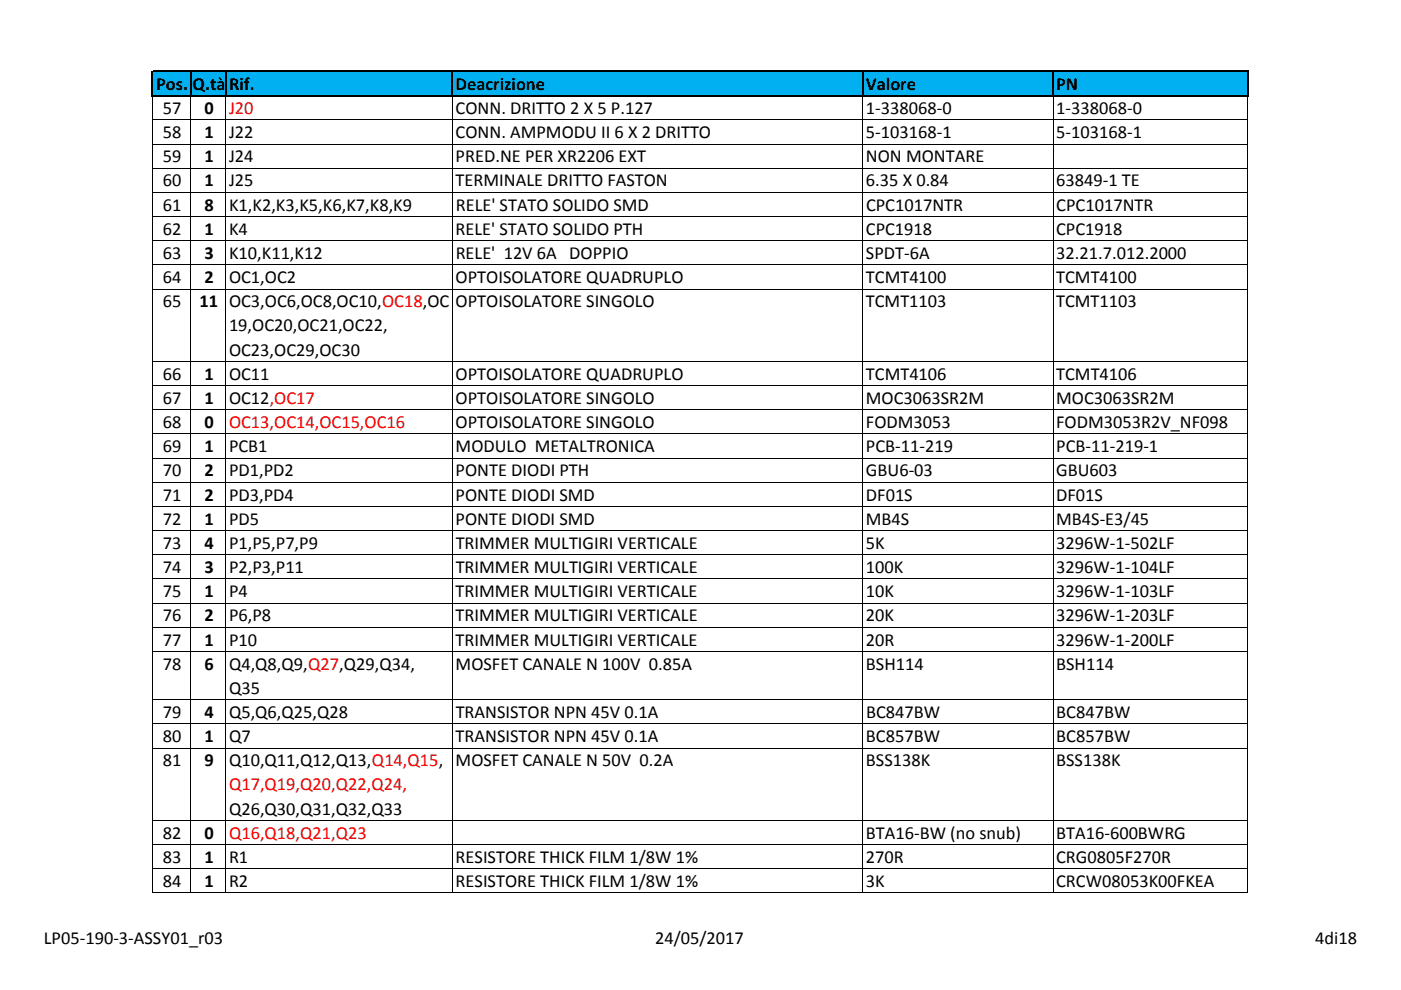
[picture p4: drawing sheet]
<svg xmlns="http://www.w3.org/2000/svg" width="297mm" height="210mm" viewBox="0 0 297 210" stroke-linecap="round" stroke-linejoin="round" font-family="sans-serif">
<defs><g id="words">
<g font-size="3.9">
<text x="33.1" y="19">Pos.</text>
<text x="40.8" y="19">Q.tà</text>
<text x="48.6" y="19">Rif.</text>
<text x="96.6" y="19">Deacrizione</text>
<text x="183.6" y="19">Valore</text>
<text x="223.9" y="19">PN</text>
<text x="34.5" y="24.2">57</text>
<text x="34.5" y="29.3">58</text>
<text x="43.3" y="24.2">0</text>
<text x="43.3" y="29.3">1</text>
<text x="48.6" y="29.3">J22</text>
<text x="96.6" y="24.2">CONN. DRITTO 2 X 5 P.127</text>
<text x="96.6" y="29.3">CONN. AMPMODU II 6 X 2 DRITTO</text>
<text x="183.6" y="24.2">1-338068-0</text>
<text x="183.6" y="29.3">5-103168-1</text>
<text x="223.9" y="24.2">1-338068-0</text>
<text x="223.9" y="29.3">5-103168-1</text>
<text x="34.5" y="34.4">59</text>
<text x="43.3" y="34.4">1</text>
<text x="48.6" y="34.4">J24</text>
<text x="96.6" y="34.4">PRED.NE PER XR2206 EXT</text>
<text x="183.6" y="34.4">NON MONTARE</text>
<text x="34.5" y="39.5">60</text>
<text x="43.3" y="39.5">1</text>
<text x="48.6" y="39.5">J25</text>
<text x="96.6" y="39.5">TERMINALE DRITTO FASTON</text>
<text x="183.6" y="39.5">6.35 X 0.84</text>
<text x="223.9" y="39.5">63849-1 TE</text>
<text x="34.5" y="44.7">61</text>
<text x="43.3" y="44.7">8</text>
<text x="48.6" y="44.7">K1,K2,K3,K5,K6,K7,K8,K9</text>
<text x="96.6" y="44.7">RELE' STATO SOLIDO SMD</text>
<text x="183.6" y="44.7">CPC1017NTR</text>
<text x="224" y="44.7">CPC1017NTR</text>
<text x="34.5" y="49.8">62</text>
<text x="43.3" y="49.8">1</text>
<text x="48.6" y="49.8">K4</text>
<text x="96.6" y="49.8">RELE' STATO SOLIDO PTH</text>
<text x="183.6" y="49.8">CPC1918</text>
<text x="223.9" y="49.8">CPC1918</text>
<text x="34.5" y="54.9">63</text>
<text x="43.3" y="54.9">3</text>
<text x="48.6" y="54.9">K10,K11,K12</text>
<text x="96.6" y="54.9">RELE' 12V 6A DOPPIO</text>
<text x="183.6" y="54.9">SPDT-6A</text>
<text x="224" y="54.9">32.21.7.012.2000</text>
<text x="34.5" y="60">64</text>
<text x="34.5" y="65.2">65</text>
<text x="42.3" y="65.2">11</text>
<text x="43.3" y="60">2</text>
<text x="48.6" y="60">OC1,OC2</text>
<text x="48.6" y="65.2">OC3,OC6,OC8,OC10,OC18,OC</text>
<text x="96.6" y="65.2">OPTOISOLATORE SINGOLO</text>
<text x="96.6" y="60">OPTOISOLATORE QUADRUPLO</text>
<text x="183.6" y="65.2">TCMT1103</text>
<text x="183.6" y="60">TCMT4100</text>
<text x="223.9" y="65.2">TCMT1103</text>
<text x="223.9" y="60">TCMT4100</text>
<text x="48.6" y="70.3">19,OC20,OC21,OC22,</text>
<text x="48.6" y="75.4">OC23,OC29,OC30</text>
<text x="34.5" y="80.5">66</text>
<text x="43.3" y="80.5">1</text>
<text x="48.6" y="80.5">OC11</text>
<text x="96.6" y="80.5">OPTOISOLATORE QUADRUPLO</text>
<text x="183.6" y="80.5">TCMT4106</text>
<text x="223.9" y="80.5">TCMT4106</text>
<text x="34.5" y="85.6">67</text>
<text x="43.3" y="85.6">1</text>
<text x="48.6" y="85.6">OC12,OC17</text>
<text x="96.6" y="85.6">OPTOISOLATORE SINGOLO</text>
<text x="183.6" y="85.6">MOC3063SR2M</text>
<text x="223.9" y="85.6">MOC3063SR2M</text>
<text x="34.5" y="90.8">68</text>
<text x="34.5" y="95.9">69</text>
<text x="43.3" y="90.8">0</text>
<text x="43.3" y="95.9">1</text>
<text x="48.6" y="95.9">PCB1</text>
<text x="96.6" y="90.8">OPTOISOLATORE SINGOLO</text>
<text x="96.6" y="95.9">MODULO METALTRONICA</text>
<text x="183.6" y="90.8">FODM3053</text>
<text x="183.6" y="95.9">PCB-11-219</text>
<text x="223.9" y="90.8">FODM3053R2V_NF098</text>
<text x="223.9" y="95.9">PCB-11-219-1</text>
<text x="34.5" y="101">70</text>
<text x="43.3" y="101">2</text>
<text x="48.6" y="101">PD1,PD2</text>
<text x="96.6" y="101">PONTE DIODI PTH</text>
<text x="183.6" y="101">GBU6-03</text>
<text x="223.9" y="101">GBU603</text>
<text x="34.5" y="106.1">71</text>
<text x="43.3" y="106.1">2</text>
<text x="48.6" y="106.1">PD3,PD4</text>
<text x="96.6" y="106.1">PONTE DIODI SMD</text>
<text x="183.6" y="106.1">DF01S</text>
<text x="223.9" y="106.1">DF01S</text>
<text x="34.5" y="111.3">72</text>
<text x="43.3" y="111.3">1</text>
<text x="48.6" y="111.3">PD5</text>
<text x="96.6" y="111.3">PONTE DIODI SMD</text>
<text x="183.6" y="111.3">MB4S</text>
<text x="223.9" y="111.3">MB4S-E3/45</text>
<text x="34.5" y="116.4">73</text>
<text x="43.3" y="116.4">4</text>
<text x="48.6" y="116.4">P1,P5,P7,P9</text>
<text x="96.6" y="116.4">TRIMMER MULTIGIRI VERTICALE</text>
<text x="183.6" y="116.4">5K</text>
<text x="223.9" y="116.4">3296W-1-502LF</text>
<text x="34.5" y="121.5">74</text>
<text x="43.3" y="121.5">3</text>
<text x="48.6" y="121.5">P2,P3,P11</text>
<text x="96.6" y="121.5">TRIMMER MULTIGIRI VERTICALE</text>
<text x="183.6" y="121.5">100K</text>
<text x="223.9" y="121.5">3296W-1-104LF</text>
<text x="34.5" y="126.6">75</text>
<text x="34.5" y="131.7">76</text>
<text x="43.3" y="126.6">1</text>
<text x="43.3" y="131.7">2</text>
<text x="48.6" y="126.6">P4</text>
<text x="48.6" y="131.7">P6,P8</text>
<text x="96.6" y="126.6">TRIMMER MULTIGIRI VERTICALE</text>
<text x="96.6" y="131.7">TRIMMER MULTIGIRI VERTICALE</text>
<text x="183.6" y="126.6">10K</text>
<text x="183.6" y="131.7">20K</text>
<text x="223.9" y="126.6">3296W-1-103LF</text>
<text x="223.9" y="131.7">3296W-1-203LF</text>
<text x="34.5" y="136.9">77</text>
<text x="43.3" y="136.9">1</text>
<text x="48.6" y="136.9">P10</text>
<text x="96.6" y="136.9">TRIMMER MULTIGIRI VERTICALE</text>
<text x="183.6" y="136.9">20R</text>
<text x="223.9" y="136.9">3296W-1-200LF</text>
<text x="34.5" y="142">78</text>
<text x="43.3" y="142">6</text>
<text x="48.6" y="142">Q4,Q8,Q9,Q27,Q29,Q34,</text>
<text x="96.6" y="142">MOSFET CANALE N 100V 0.85A</text>
<text x="183.6" y="142">BSH114</text>
<text x="223.9" y="142">BSH114</text>
<text x="48.6" y="147.1">Q35</text>
<text x="34.5" y="152.2">79</text>
<text x="43.3" y="152.2">4</text>
<text x="48.6" y="152.2">Q5,Q6,Q25,Q28</text>
<text x="96.6" y="152.2">TRANSISTOR NPN 45V 0.1A</text>
<text x="183.6" y="152.2">BC847BW</text>
<text x="224" y="152.2">BC847BW</text>
<text x="34.5" y="157.4">80</text>
<text x="43.3" y="157.4">1</text>
<text x="48.6" y="157.4">Q7</text>
<text x="96.6" y="157.4">TRANSISTOR NPN 45V 0.1A</text>
<text x="183.6" y="157.4">BC857BW</text>
<text x="223.9" y="157.4">BC857BW</text>
<text x="34.5" y="162.5">81</text>
<text x="43.3" y="162.5">9</text>
<text x="48.6" y="162.5">Q10,Q11,Q12,Q13,Q14,Q15,</text>
<text x="96.6" y="162.5">MOSFET CANALE N 50V 0.2A</text>
<text x="183.6" y="162.5">BSS138K</text>
<text x="223.9" y="162.5">BSS138K</text>
<text x="48.6" y="172.7">Q26,Q30,Q31,Q32,Q33</text>
<text x="34.5" y="177.8">82</text>
<text x="43.3" y="177.8">0</text>
<text x="183.6" y="177.8">BTA16-BW (no snub)</text>
<text x="223.9" y="177.8">BTA16-600BWRG</text>
<text x="34.5" y="183">83</text>
<text x="43.3" y="183">1</text>
<text x="48.6" y="183">R1</text>
<text x="96.6" y="183">RESISTORE THICK FILM 1/8W 1%</text>
<text x="183.6" y="183">270R</text>
<text x="223.9" y="183">CRG0805F270R</text>
<text x="34.5" y="188.1">84</text>
<text x="43.3" y="188.1">1</text>
<text x="48.6" y="188.1">R2</text>
<text x="96.6" y="188.1">RESISTORE THICK FILM 1/8W 1%</text>
<text x="183.6" y="188.1">3K</text>
<text x="223.9" y="188.1">CRCW08053K00FKEA</text>
<text x="9.3" y="200.2">LP05-190-3-ASSY01_r03</text>
<text x="138.9" y="200.2">24/05/2017</text>
<text x="278.8" y="200.2">4di18</text>
</g>
<g font-size="3.9" fill="#f00">
<text x="48.6" y="24.2">J20</text>
<text x="48.6" y="90.8">OC13,OC14,OC15,OC16</text>
<text x="48.6" y="167.6">Q17,Q19,Q20,Q22,Q24,</text>
<text x="48.6" y="177.8">Q16,Q18,Q21,Q23</text>
</g>
</g></defs>
<path d="M32.4 15.3h232.1v5h-232.1z" fill="#00b0f0"/>
<path d="M32.2 15v5.4M32.4 15.2h232.3M40.5 15.3v5.1M47.9 15.3v5.1M95.9 15.3v5.1M182.9 15.3v5.1M223.3 15.3v5.1M264.5 15.3v5.1M32.4 20.3h232.3" fill="none" stroke="#000" stroke-width=".34"/>
<g fill="none" stroke="#000" stroke-width=".21">
<path d="M32.2 20.3v169.1M32.3 20.3h232.2M32.3 25.4h232.2M32.3 30.5h232.2M32.3 35.7h232.2M40.5 20.3v169.1M47.9 20.3v169.1M95.9 20.3v169.1M182.9 20.3v169.1M223.3 20.3v169.1M264.5 20.3v169.1M32.3 40.8h232.2"/>
<path d="M32.3 45.9h232.2M32.3 51h232.2M32.3 56.2h232.2M32.3 61.3h232.2M32.3 76.6h232.2M32.3 81.8h232.2M32.3 86.9h232.2M32.3 92h232.2M32.3 97.1h232.2M32.3 102.3h232.2M32.3 107.4h232.2M32.3 112.5h232.2"/>
<path d="M32.3 117.6h232.2M32.3 122.7h232.2M32.3 127.9h232.2M32.3 133h232.2M32.3 138.1h232.2M32.3 148.4h232.2M32.3 153.5h232.2M32.3 158.6h232.2M32.3 174h232.2M32.3 179.1h232.2M32.3 184.2h232.2M32.3 189.3h232.2"/>
</g>
<use href="#words"/>
</svg>
